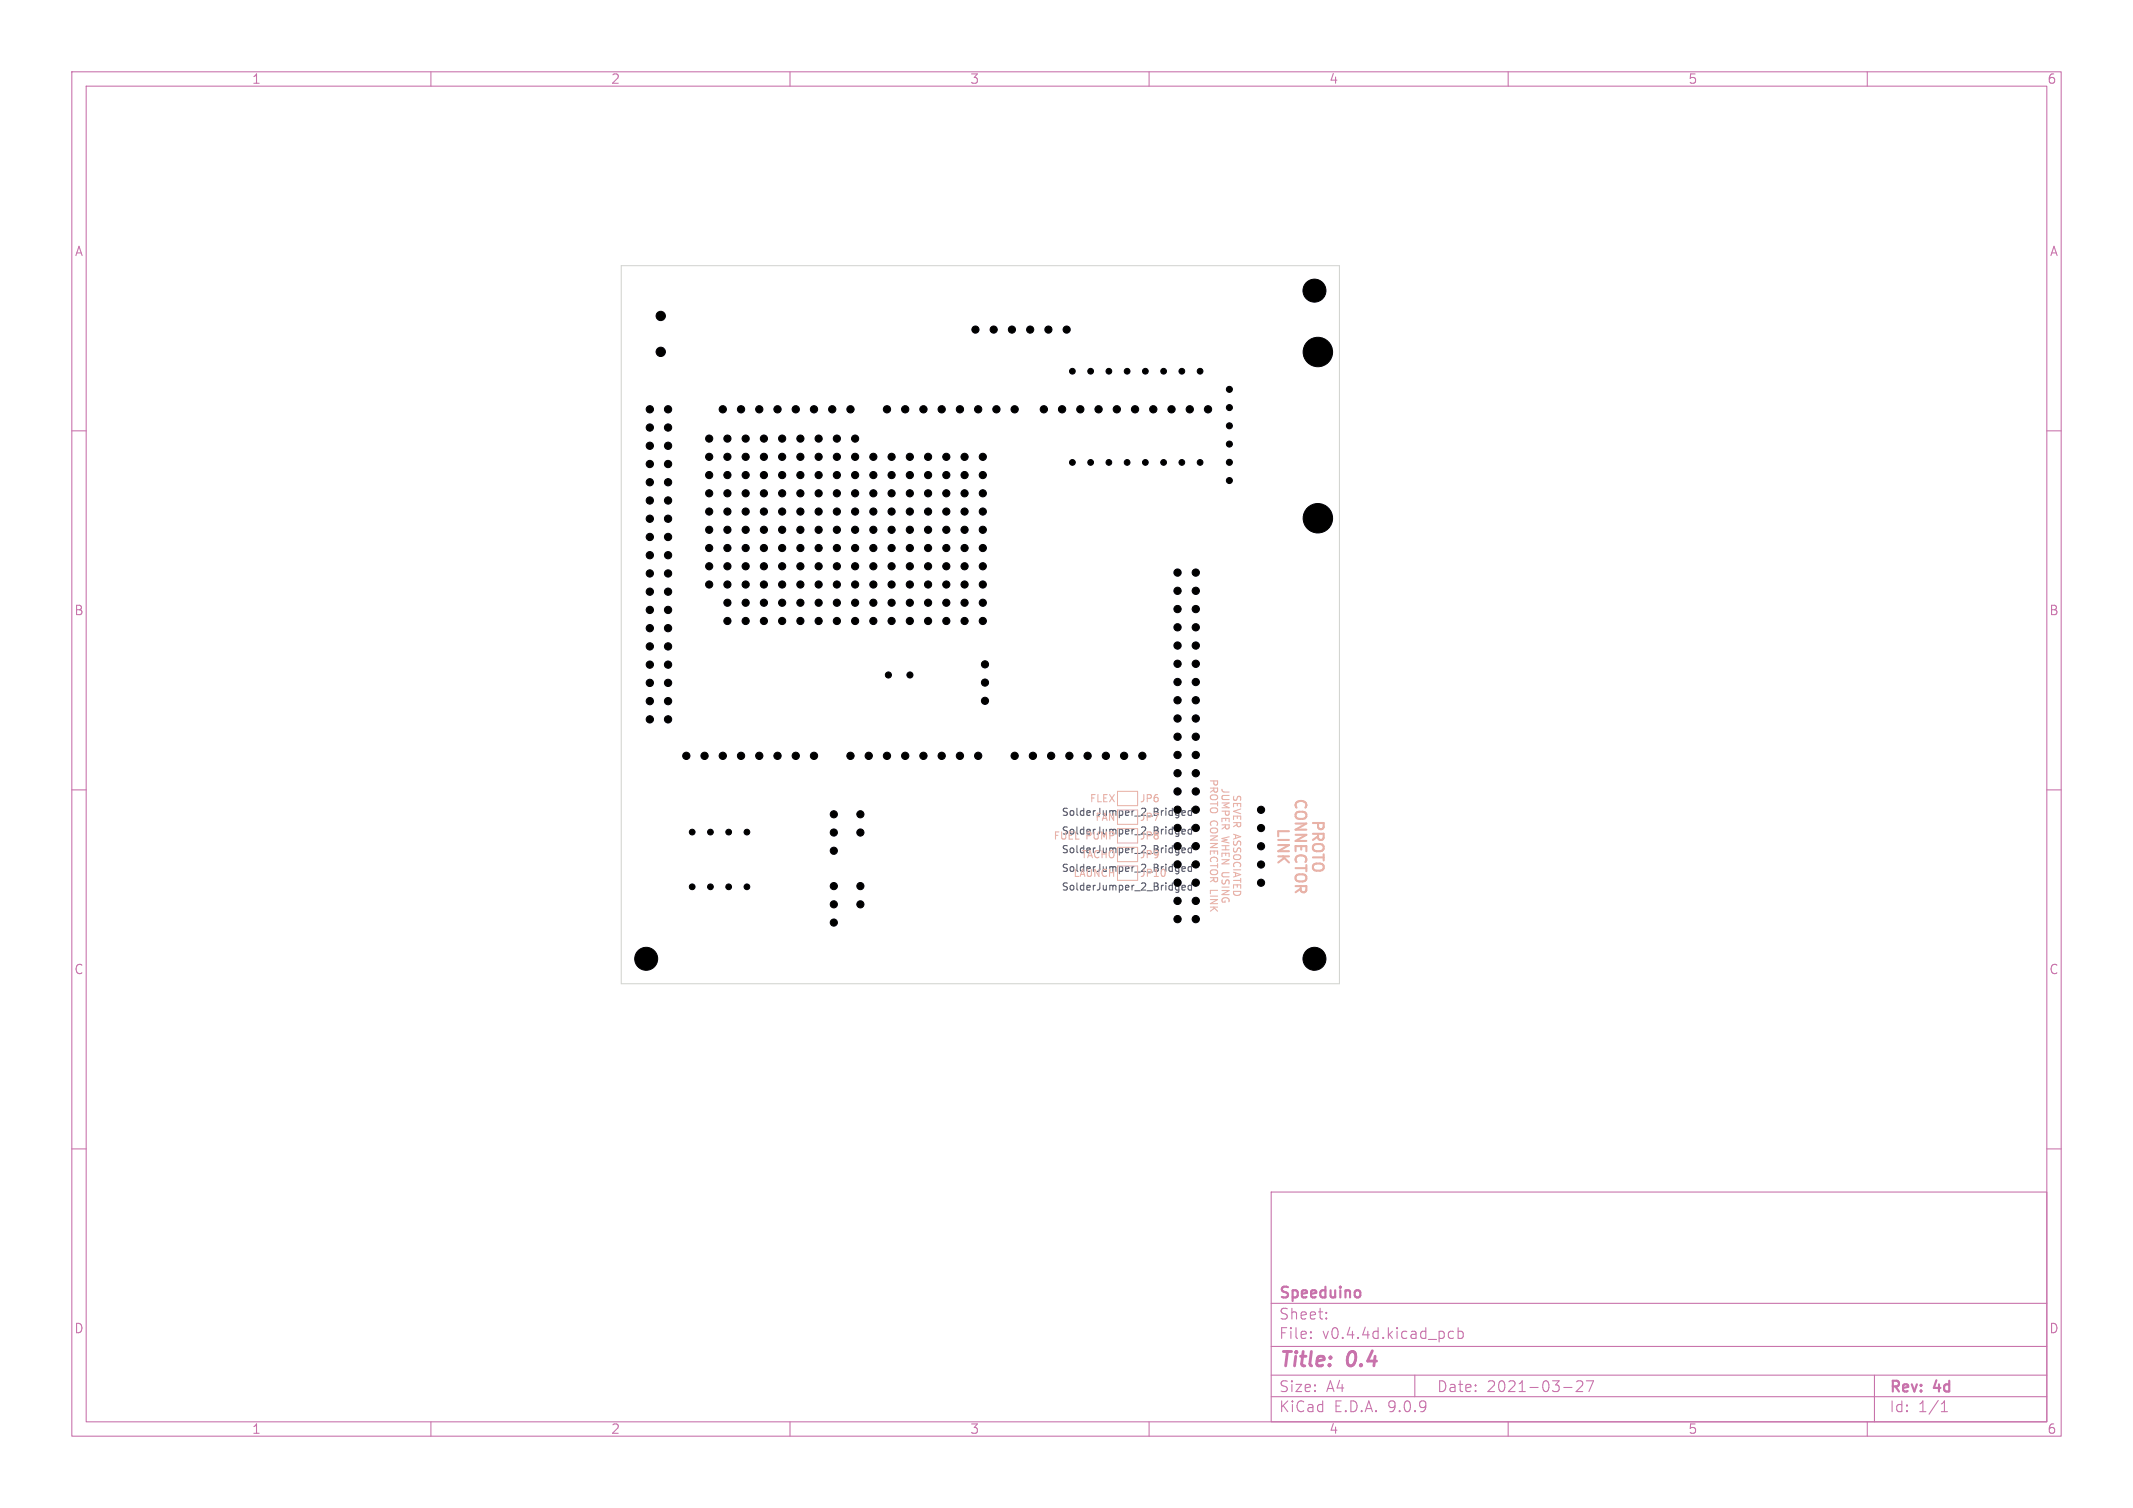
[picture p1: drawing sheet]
<svg xmlns="http://www.w3.org/2000/svg" width="297mm" height="210mm" viewBox="0 0 297 210" stroke-linecap="round" stroke-linejoin="round" font-family="sans-serif">
<defs><g id="words">
<g font-size="2.8" fill="#c872ab">
<text x="178" y="190.9">Title:</text>
<text x="187.7" y="190.9">0.4</text>
</g>
<g font-size="2.1" fill="#e8b2a7">
<text x="179.9" y="111" transform="rotate(90 179.9 111)">CONNECTOR</text>
<text x="182.3" y="114" transform="rotate(90 182.3 114)">PROTO</text>
<text x="177.5" y="115.1" transform="rotate(90 177.5 115.1)">LINK</text>
</g>
<g font-size="2.1" fill="#c872ab">
<text x="178" y="184">Sheet:</text>
<text x="178" y="181.2">Speeduino</text>
<text x="178" y="186.7">File:</text>
<text x="184.1" y="186.7">v0.4.4d.kicad_pcb</text>
<text x="178" y="196.9">KiCad</text>
<text x="178" y="194.1">Size:</text>
<text x="184.7" y="194.1">A4</text>
<text x="185.7" y="196.9">E.D.A.</text>
<text x="193.3" y="196.9">9.0.9</text>
<text x="200" y="194.1">Date:</text>
<text x="207" y="194.1">2021-03-27</text>
<text x="263" y="194.3">Rev:</text>
<text x="263" y="196.9">Id:</text>
<text x="267.1" y="196.9">1/1</text>
<text x="269.4" y="194.3">4d</text>
</g>
<g font-size="1.8" fill="#c872ab">
<text x="35" y="11.9">1</text>
<text x="85" y="11.9">2</text>
<text x="135" y="11.9">3</text>
<text x="185" y="11.9">4</text>
<text x="235" y="11.9">5</text>
<text x="285" y="11.9">6</text>
<text x="10.3" y="35.9">A</text>
<text x="285.4" y="35.9">A</text>
<text x="10.3" y="85.9">B</text>
<text x="285.3" y="85.9">B</text>
<text x="10.3" y="135.9">C</text>
<text x="285.3" y="135.9">C</text>
<text x="10.3" y="185.9">D</text>
<text x="285.3" y="185.9">D</text>
<text x="35" y="199.9">1</text>
<text x="85" y="199.9">2</text>
<text x="135" y="199.9">3</text>
<text x="185" y="199.9">4</text>
<text x="235" y="199.9">5</text>
<text x="285" y="199.9">6</text>
</g>
<g font-size="1.4" fill="#585d84">
<text x="147.7" y="113.8">SolderJumper_2_Bridged</text>
<text x="147.7" y="119">SolderJumper_2_Bridged</text>
<text x="147.7" y="116.4">SolderJumper_2_Bridged</text>
<text x="147.7" y="121.6">SolderJumper_2_Bridged</text>
<text x="147.7" y="124.2">SolderJumper_2_Bridged</text>
</g>
<g font-size="1.4" fill="#e8b2a7">
<text x="151.6" y="111.9">FLEX</text>
<text x="158.6" y="111.9">JP6</text>
<text x="168.3" y="108.4" transform="rotate(90 168.3 108.4)">PROTO CONNECTOR LINK</text>
<text x="169.9" y="109.7" transform="rotate(90 169.9 109.7)">JUMPER</text>
<text x="171.5" y="110.6" transform="rotate(90 171.5 110.6)">SEVER ASSOCIATED</text>
<text x="146.6" y="117.1">FUEL</text>
<text x="150.4" y="119.7">TACHO</text>
<text x="151.2" y="117.1">PUMP</text>
<text x="152.4" y="114.5">FAN</text>
<text x="158.6" y="117.1">JP8</text>
<text x="158.6" y="114.5">JP7</text>
<text x="158.6" y="119.7">JP9</text>
<text x="169.9" y="116.5" transform="rotate(90 169.9 116.5)">WHEN USING</text>
<text x="149.3" y="122.3">LAUNCH</text>
<text x="158.6" y="122.3">JP10</text>
</g>
</g></defs>
<g fill="none" stroke="#c872ab" stroke-width=".15">
<path d="M10 10h277v190h-277zM12 12h273v186h-273zM60 10v2M110 10v2M160 10v2M210 10v2M260 10v2M10 60h2M285 60h2M10 110h2M285 110h2M10 160h2"/>
<path d="M177 166h108v32h-108zM285 160h2M60 198v2M110 198v2M160 198v2M177 194.5h108M177 191.5h108M177 187.5h108M177 181.5h108M182.5 186.3h.1l-.1 .1M182.5 186.3v.1M182.5 185.5v.1"/>
<path d="M182.5 185.5h.1l-.1 .1M184.7 183.6v.1M184.7 183.6h-.1l.1 .1M184.7 182.8v.1M184.7 182.8h-.1l.1 .1M197 191.5v3M202.4 185.5l-.4-.1-.3 .3v.4l.1 .2 .2 .1 .4-.1M203 185.5l.5-.1 .2 .3v.4l-.1 .2-.1 .1-.5-.1M203 184.9v1.5M210 198v2M217.7 193.2h1.2M219.5 192.4l.2-.1 .5 .1a.41 .41 0 0 1 .1 .5l-.8 .9h.9"/>
<path d="M220.9 192.3h1l-.7 1.5M260 198v2M261 191.5v6.5M270.3 196.6h.9M270.3 195.5l.4-.4v1.5"/>
</g>
<path d="M189.3 179.8l.1 .2-.1 .5" fill="none" stroke="#c872ab" stroke-width=".3"/>
<g fill="none" stroke="#585d84" stroke-width=".15">
<path d="M163.9 118.1h.2M163.9 112.9h.2M163.9 115.5h.2M164.1 112.9v.8l-.1 .1-.2 .1M164.1 115.5v.8l-.1 .1-.2 .1M164.1 118.1v.8l-.1 .1-.2 .1M164.1 118.7l-.2 .1M164.1 113.5l-.2 .1M164.1 116.1l-.2 .1M164.6 118.4l.4-.1v-.2h-.3l-.1 .1v.5h.4M164.6 113.2l.4-.1v-.2h-.3l-.1 .1v.5h.4M164.6 115.8l.4-.1v-.2h-.3l-.1 .1v.5h.4"/>
<path d="M165.9 118.1h-.3l-.2 .2 .1 .4h.4M165.9 112.6v1M165.9 115.2v1M165.9 117.8v1M165.9 112.9h-.3l-.2 .2 .1 .4h.4M165.9 115.5h-.3l-.2 .2 .1 .4h.4M163.9 120.7h.2M163.9 123.3h.2M164.1 120.7v.8l-.1 .1-.2 .1M164.1 123.3v.8l-.1 .1-.2 .1M164.1 121.3l-.2 .1M164.1 123.9l-.2 .1"/>
<path d="M164.6 121l.4-.1v-.2h-.3l-.1 .1v.5h.4M164.6 123.6l.4-.1v-.2h-.3l-.1 .1v.5h.4M165.9 120.4v1M165.9 123v1M165.9 120.7h-.3l-.2 .2 .1 .4h.4M165.9 123.3h-.3l-.2 .2 .1 .4h.4"/>
</g>
<path d="M155.6 110.2h2.8v2h-2.8zM155.6 112.8h2.8v2h-2.8zM155.6 115.4h2.8v2h-2.8zM155.6 118h2.8v2h-2.8zM155.6 120.6h2.8v2h-2.8z" fill="none" stroke="#e8b2a7" stroke-width=".14"/>
<path d="M86.5 37h100v100h-100z" fill="none" stroke="#d0d2cd" stroke-width=".14"/>
<g fill="#000" stroke="#000" stroke-width=".14">
<circle cx="90.5" cy="57" r=".51"/>
<circle cx="90.5" cy="59.5" r=".51"/>
<circle cx="92" cy="44" r=".65"/>
<circle cx="92" cy="49" r=".65"/>
<circle cx="93" cy="57" r=".51"/>
<circle cx="93" cy="59.5" r=".51"/>
<circle cx="100.6" cy="57" r=".51"/>
<circle cx="103.2" cy="57" r=".51"/>
<circle cx="105.7" cy="57" r=".51"/>
<circle cx="108.3" cy="57" r=".51"/>
<circle cx="110.8" cy="57" r=".51"/>
<circle cx="113.3" cy="57" r=".51"/>
<circle cx="115.9" cy="57" r=".51"/>
<circle cx="118.4" cy="57" r=".51"/>
<circle cx="123.5" cy="57" r=".51"/>
<circle cx="126" cy="57" r=".51"/>
<circle cx="128.6" cy="57" r=".51"/>
<circle cx="131.1" cy="57" r=".51"/>
<circle cx="133.7" cy="57" r=".51"/>
<circle cx="135.8" cy="45.9" r=".5"/>
<circle cx="136.2" cy="57" r=".51"/>
<circle cx="138.4" cy="45.9" r=".5"/>
<circle cx="138.7" cy="57" r=".51"/>
<circle cx="140.9" cy="45.9" r=".5"/>
<circle cx="141.3" cy="57" r=".51"/>
<circle cx="143.4" cy="45.9" r=".5"/>
<circle cx="145.3" cy="57" r=".51"/>
<circle cx="146" cy="45.9" r=".5"/>
<circle cx="147.9" cy="57" r=".51"/>
<circle cx="148.5" cy="45.9" r=".5"/>
<circle cx="149.3" cy="51.7" r=".4"/>
<circle cx="150.4" cy="57" r=".51"/>
<circle cx="151.9" cy="51.7" r=".4"/>
<circle cx="153" cy="57" r=".51"/>
<circle cx="154.4" cy="51.7" r=".4"/>
<circle cx="155.5" cy="57" r=".51"/>
<circle cx="156.9" cy="51.7" r=".4"/>
<circle cx="158" cy="57" r=".51"/>
<circle cx="159.5" cy="51.7" r=".4"/>
<circle cx="160.6" cy="57" r=".51"/>
<circle cx="162" cy="51.7" r=".4"/>
<circle cx="163.1" cy="57" r=".51"/>
<circle cx="164.6" cy="51.7" r=".4"/>
<circle cx="165.7" cy="57" r=".51"/>
<circle cx="167.1" cy="51.7" r=".4"/>
<circle cx="168.2" cy="57" r=".51"/>
<circle cx="171.2" cy="54.2" r=".42"/>
<circle cx="171.2" cy="56.8" r=".42"/>
<circle cx="171.2" cy="59.3" r=".42"/>
<circle cx="183" cy="40.5" r="1.6"/>
<circle cx="183.5" cy="49" r="2.05"/>
<circle cx="90.5" cy="74.8" r=".51"/>
<circle cx="90.5" cy="69.7" r=".51"/>
<circle cx="90.5" cy="64.6" r=".51"/>
<circle cx="90.5" cy="67.2" r=".51"/>
<circle cx="90.5" cy="62.1" r=".51"/>
<circle cx="90.5" cy="77.3" r=".51"/>
<circle cx="90.5" cy="79.9" r=".51"/>
<circle cx="90.5" cy="72.2" r=".51"/>
<circle cx="93" cy="72.2" r=".51"/>
<circle cx="93" cy="67.2" r=".51"/>
<circle cx="93" cy="79.9" r=".51"/>
<circle cx="93" cy="69.7" r=".51"/>
<circle cx="93" cy="64.6" r=".51"/>
<circle cx="93" cy="77.3" r=".51"/>
<circle cx="93" cy="74.8" r=".51"/>
<circle cx="93" cy="62.1" r=".51"/>
<circle cx="98.7" cy="78.9" r=".5"/>
<circle cx="98.7" cy="76.3" r=".5"/>
<circle cx="98.7" cy="63.6" r=".5"/>
<circle cx="98.7" cy="73.8" r=".5"/>
<circle cx="98.7" cy="71.2" r=".5"/>
<circle cx="98.7" cy="68.7" r=".5"/>
<circle cx="98.7" cy="66.2" r=".5"/>
<circle cx="98.7" cy="61.1" r=".5"/>
<circle cx="101.3" cy="78.9" r=".5"/>
<circle cx="101.3" cy="76.3" r=".5"/>
<circle cx="101.3" cy="73.8" r=".5"/>
<circle cx="101.3" cy="61.1" r=".5"/>
<circle cx="101.3" cy="63.6" r=".5"/>
<circle cx="101.3" cy="66.2" r=".5"/>
<circle cx="101.3" cy="68.7" r=".5"/>
<circle cx="101.3" cy="71.2" r=".5"/>
<circle cx="103.8" cy="66.2" r=".5"/>
<circle cx="103.8" cy="68.7" r=".5"/>
<circle cx="103.8" cy="61.1" r=".5"/>
<circle cx="103.8" cy="71.2" r=".5"/>
<circle cx="103.8" cy="73.8" r=".5"/>
<circle cx="103.8" cy="63.6" r=".5"/>
<circle cx="103.8" cy="78.9" r=".5"/>
<circle cx="103.8" cy="76.3" r=".5"/>
<circle cx="106.4" cy="68.7" r=".5"/>
<circle cx="106.4" cy="66.2" r=".5"/>
<circle cx="106.4" cy="63.6" r=".5"/>
<circle cx="106.4" cy="71.2" r=".5"/>
<circle cx="106.4" cy="61.1" r=".5"/>
<circle cx="106.4" cy="78.9" r=".5"/>
<circle cx="106.4" cy="73.8" r=".5"/>
<circle cx="106.4" cy="76.3" r=".5"/>
<circle cx="108.9" cy="68.7" r=".5"/>
<circle cx="108.9" cy="66.2" r=".5"/>
<circle cx="108.9" cy="61.1" r=".5"/>
<circle cx="108.9" cy="73.8" r=".5"/>
<circle cx="108.9" cy="78.9" r=".5"/>
<circle cx="108.9" cy="71.2" r=".5"/>
<circle cx="108.9" cy="76.3" r=".5"/>
<circle cx="108.9" cy="63.6" r=".5"/>
<circle cx="111.4" cy="76.3" r=".5"/>
<circle cx="111.4" cy="61.1" r=".5"/>
<circle cx="111.4" cy="63.6" r=".5"/>
<circle cx="111.4" cy="66.2" r=".5"/>
<circle cx="111.4" cy="73.8" r=".5"/>
<circle cx="111.4" cy="68.7" r=".5"/>
<circle cx="111.4" cy="71.2" r=".5"/>
<circle cx="111.4" cy="78.9" r=".5"/>
<circle cx="114" cy="78.9" r=".5"/>
<circle cx="114" cy="63.6" r=".5"/>
<circle cx="114" cy="66.2" r=".5"/>
<circle cx="114" cy="61.1" r=".5"/>
<circle cx="114" cy="73.8" r=".5"/>
<circle cx="114" cy="68.7" r=".5"/>
<circle cx="114" cy="71.2" r=".5"/>
<circle cx="114" cy="76.3" r=".5"/>
<circle cx="116.5" cy="73.8" r=".5"/>
<circle cx="116.5" cy="66.2" r=".5"/>
<circle cx="116.5" cy="68.7" r=".5"/>
<circle cx="116.5" cy="71.2" r=".5"/>
<circle cx="116.5" cy="61.1" r=".5"/>
<circle cx="116.5" cy="63.6" r=".5"/>
<circle cx="116.5" cy="78.9" r=".5"/>
<circle cx="116.5" cy="76.3" r=".5"/>
<circle cx="119.1" cy="78.9" r=".5"/>
<circle cx="119.1" cy="73.8" r=".5"/>
<circle cx="119.1" cy="68.7" r=".5"/>
<circle cx="119.1" cy="71.2" r=".5"/>
<circle cx="119.1" cy="76.3" r=".5"/>
<circle cx="119.1" cy="61.1" r=".5"/>
<circle cx="119.1" cy="63.6" r=".5"/>
<circle cx="119.1" cy="66.2" r=".5"/>
<circle cx="121.6" cy="73.8" r=".5"/>
<circle cx="121.6" cy="63.6" r=".5"/>
<circle cx="121.6" cy="68.7" r=".5"/>
<circle cx="121.6" cy="71.2" r=".5"/>
<circle cx="121.6" cy="78.9" r=".5"/>
<circle cx="121.6" cy="76.3" r=".5"/>
<circle cx="121.6" cy="66.2" r=".5"/>
<circle cx="124.1" cy="68.7" r=".5"/>
<circle cx="124.1" cy="71.2" r=".5"/>
<circle cx="124.1" cy="63.6" r=".5"/>
<circle cx="124.1" cy="66.2" r=".5"/>
<circle cx="124.1" cy="76.3" r=".5"/>
<circle cx="124.1" cy="73.8" r=".5"/>
<circle cx="124.1" cy="78.9" r=".5"/>
<circle cx="126.7" cy="76.3" r=".5"/>
<circle cx="126.7" cy="63.6" r=".5"/>
<circle cx="126.7" cy="66.2" r=".5"/>
<circle cx="126.7" cy="68.7" r=".5"/>
<circle cx="126.7" cy="71.2" r=".5"/>
<circle cx="126.7" cy="78.9" r=".5"/>
<circle cx="126.7" cy="73.8" r=".5"/>
<circle cx="129.2" cy="73.8" r=".5"/>
<circle cx="129.2" cy="76.3" r=".5"/>
<circle cx="129.2" cy="78.9" r=".5"/>
<circle cx="129.2" cy="63.6" r=".5"/>
<circle cx="129.2" cy="71.2" r=".5"/>
<circle cx="129.2" cy="68.7" r=".5"/>
<circle cx="129.2" cy="66.2" r=".5"/>
<circle cx="131.8" cy="63.6" r=".5"/>
<circle cx="131.8" cy="68.7" r=".5"/>
<circle cx="131.8" cy="71.2" r=".5"/>
<circle cx="131.8" cy="73.8" r=".5"/>
<circle cx="131.8" cy="76.3" r=".5"/>
<circle cx="131.8" cy="66.2" r=".5"/>
<circle cx="131.8" cy="78.9" r=".5"/>
<circle cx="134.3" cy="71.2" r=".5"/>
<circle cx="134.3" cy="63.6" r=".5"/>
<circle cx="134.3" cy="73.8" r=".5"/>
<circle cx="134.3" cy="66.2" r=".5"/>
<circle cx="134.3" cy="78.9" r=".5"/>
<circle cx="134.3" cy="68.7" r=".5"/>
<circle cx="134.3" cy="76.3" r=".5"/>
<circle cx="136.8" cy="78.9" r=".5"/>
<circle cx="136.8" cy="63.6" r=".5"/>
<circle cx="136.8" cy="66.2" r=".5"/>
<circle cx="136.8" cy="73.8" r=".5"/>
<circle cx="136.8" cy="76.3" r=".5"/>
<circle cx="136.8" cy="68.7" r=".5"/>
<circle cx="136.8" cy="71.2" r=".5"/>
<circle cx="149.3" cy="64.4" r=".4"/>
<circle cx="151.9" cy="64.4" r=".4"/>
<circle cx="154.4" cy="64.4" r=".4"/>
<circle cx="156.9" cy="64.4" r=".4"/>
<circle cx="159.5" cy="64.4" r=".4"/>
<circle cx="162" cy="64.4" r=".4"/>
<circle cx="164" cy="79.7" r=".51"/>
<circle cx="164.6" cy="64.4" r=".4"/>
<circle cx="166.5" cy="79.7" r=".51"/>
<circle cx="167.1" cy="64.4" r=".4"/>
<circle cx="171.2" cy="64.4" r=".42"/>
<circle cx="171.2" cy="61.8" r=".42"/>
<circle cx="171.2" cy="66.9" r=".42"/>
<circle cx="183.5" cy="72.2" r="2.05"/>
<circle cx="90.5" cy="82.4" r=".51"/>
<circle cx="90.5" cy="90" r=".51"/>
<circle cx="90.5" cy="87.5" r=".51"/>
<circle cx="90.5" cy="84.9" r=".51"/>
<circle cx="90.5" cy="92.6" r=".51"/>
<circle cx="90.5" cy="95.1" r=".51"/>
<circle cx="90.5" cy="97.6" r=".51"/>
<circle cx="93" cy="97.6" r=".51"/>
<circle cx="93" cy="84.9" r=".51"/>
<circle cx="93" cy="82.4" r=".51"/>
<circle cx="93" cy="87.5" r=".51"/>
<circle cx="93" cy="90" r=".51"/>
<circle cx="93" cy="95.1" r=".51"/>
<circle cx="93" cy="92.6" r=".51"/>
<circle cx="98.7" cy="81.4" r=".5"/>
<circle cx="101.3" cy="86.5" r=".5"/>
<circle cx="101.3" cy="81.4" r=".5"/>
<circle cx="101.3" cy="83.9" r=".5"/>
<circle cx="103.8" cy="83.9" r=".5"/>
<circle cx="103.8" cy="81.4" r=".5"/>
<circle cx="103.8" cy="86.5" r=".5"/>
<circle cx="106.4" cy="81.4" r=".5"/>
<circle cx="106.4" cy="83.9" r=".5"/>
<circle cx="106.4" cy="86.5" r=".5"/>
<circle cx="108.9" cy="81.4" r=".5"/>
<circle cx="108.9" cy="83.9" r=".5"/>
<circle cx="108.9" cy="86.5" r=".5"/>
<circle cx="111.4" cy="81.4" r=".5"/>
<circle cx="111.4" cy="83.9" r=".5"/>
<circle cx="111.4" cy="86.5" r=".5"/>
<circle cx="114" cy="86.5" r=".5"/>
<circle cx="114" cy="81.4" r=".5"/>
<circle cx="114" cy="83.9" r=".5"/>
<circle cx="116.5" cy="81.4" r=".5"/>
<circle cx="116.5" cy="86.5" r=".5"/>
<circle cx="116.5" cy="83.9" r=".5"/>
<circle cx="119.1" cy="86.5" r=".5"/>
<circle cx="119.1" cy="81.4" r=".5"/>
<circle cx="119.1" cy="83.9" r=".5"/>
<circle cx="121.6" cy="81.4" r=".5"/>
<circle cx="121.6" cy="83.9" r=".5"/>
<circle cx="121.6" cy="86.5" r=".5"/>
<circle cx="123.7" cy="94" r=".43"/>
<circle cx="124.1" cy="83.9" r=".5"/>
<circle cx="124.1" cy="86.5" r=".5"/>
<circle cx="124.1" cy="81.4" r=".5"/>
<circle cx="126.7" cy="83.9" r=".5"/>
<circle cx="126.7" cy="81.4" r=".5"/>
<circle cx="126.7" cy="86.5" r=".5"/>
<circle cx="126.7" cy="94" r=".43"/>
<circle cx="129.2" cy="86.5" r=".5"/>
<circle cx="129.2" cy="83.9" r=".5"/>
<circle cx="129.2" cy="81.4" r=".5"/>
<circle cx="131.8" cy="86.5" r=".5"/>
<circle cx="131.8" cy="81.4" r=".5"/>
<circle cx="131.8" cy="83.9" r=".5"/>
<circle cx="134.3" cy="83.9" r=".5"/>
<circle cx="134.3" cy="81.4" r=".5"/>
<circle cx="134.3" cy="86.5" r=".5"/>
<circle cx="136.8" cy="83.9" r=".5"/>
<circle cx="136.8" cy="86.5" r=".5"/>
<circle cx="136.8" cy="81.4" r=".5"/>
<circle cx="137.2" cy="95.1" r=".5"/>
<circle cx="137.2" cy="92.5" r=".5"/>
<circle cx="137.2" cy="97.6" r=".5"/>
<circle cx="164" cy="89.9" r=".51"/>
<circle cx="164" cy="82.3" r=".51"/>
<circle cx="164" cy="95" r=".51"/>
<circle cx="164" cy="87.4" r=".51"/>
<circle cx="164" cy="97.5" r=".51"/>
<circle cx="164" cy="92.4" r=".51"/>
<circle cx="164" cy="84.8" r=".51"/>
<circle cx="166.5" cy="92.4" r=".51"/>
<circle cx="166.5" cy="87.4" r=".51"/>
<circle cx="166.5" cy="89.9" r=".51"/>
<circle cx="166.5" cy="84.8" r=".51"/>
<circle cx="166.5" cy="95" r=".51"/>
<circle cx="166.5" cy="82.3" r=".51"/>
<circle cx="166.5" cy="97.5" r=".51"/>
<circle cx="90.5" cy="100.2" r=".51"/>
<circle cx="93" cy="100.2" r=".51"/>
<circle cx="95.6" cy="105.3" r=".51"/>
<circle cx="96.4" cy="115.9" r=".4"/>
<circle cx="98.1" cy="105.3" r=".51"/>
<circle cx="98.9" cy="115.9" r=".4"/>
<circle cx="100.6" cy="105.3" r=".51"/>
<circle cx="101.5" cy="115.9" r=".4"/>
<circle cx="103.2" cy="105.3" r=".51"/>
<circle cx="104" cy="115.9" r=".4"/>
<circle cx="105.7" cy="105.3" r=".51"/>
<circle cx="108.3" cy="105.3" r=".51"/>
<circle cx="110.8" cy="105.3" r=".51"/>
<circle cx="113.3" cy="105.3" r=".51"/>
<circle cx="116.1" cy="115.9" r=".5"/>
<circle cx="116.1" cy="113.4" r=".5"/>
<circle cx="116.1" cy="118.5" r=".5"/>
<circle cx="118.4" cy="105.3" r=".51"/>
<circle cx="119.8" cy="113.4" r=".5"/>
<circle cx="119.8" cy="115.9" r=".5"/>
<circle cx="121" cy="105.3" r=".51"/>
<circle cx="123.5" cy="105.3" r=".51"/>
<circle cx="126" cy="105.3" r=".51"/>
<circle cx="128.6" cy="105.3" r=".51"/>
<circle cx="131.1" cy="105.3" r=".51"/>
<circle cx="133.7" cy="105.3" r=".51"/>
<circle cx="136.2" cy="105.3" r=".51"/>
<circle cx="141.3" cy="105.3" r=".51"/>
<circle cx="143.8" cy="105.3" r=".51"/>
<circle cx="146.4" cy="105.3" r=".51"/>
<circle cx="148.9" cy="105.3" r=".51"/>
<circle cx="151.4" cy="105.3" r=".51"/>
<circle cx="154" cy="105.3" r=".51"/>
<circle cx="156.5" cy="105.3" r=".51"/>
<circle cx="159.1" cy="105.3" r=".51"/>
<circle cx="164" cy="117.8" r=".51"/>
<circle cx="164" cy="115.3" r=".51"/>
<circle cx="164" cy="107.7" r=".51"/>
<circle cx="164" cy="102.6" r=".51"/>
<circle cx="164" cy="110.2" r=".51"/>
<circle cx="164" cy="112.8" r=".51"/>
<circle cx="164" cy="100.1" r=".51"/>
<circle cx="164" cy="105.1" r=".51"/>
<circle cx="166.5" cy="105.1" r=".51"/>
<circle cx="166.5" cy="107.7" r=".51"/>
<circle cx="166.5" cy="115.3" r=".51"/>
<circle cx="166.5" cy="102.6" r=".51"/>
<circle cx="166.5" cy="110.2" r=".51"/>
<circle cx="166.5" cy="112.8" r=".51"/>
<circle cx="166.5" cy="100.1" r=".51"/>
<circle cx="166.5" cy="117.8" r=".51"/>
<circle cx="175.6" cy="115.3" r=".5"/>
<circle cx="175.6" cy="117.9" r=".5"/>
<circle cx="175.6" cy="112.8" r=".5"/>
<circle cx="90" cy="133.5" r="1.6"/>
<circle cx="96.4" cy="123.5" r=".4"/>
<circle cx="98.9" cy="123.5" r=".4"/>
<circle cx="101.5" cy="123.5" r=".4"/>
<circle cx="104" cy="123.5" r=".4"/>
<circle cx="116.1" cy="123.4" r=".5"/>
<circle cx="116.1" cy="125.9" r=".5"/>
<circle cx="116.1" cy="128.5" r=".5"/>
<circle cx="119.8" cy="125.9" r=".5"/>
<circle cx="119.8" cy="123.4" r=".5"/>
<circle cx="164" cy="128" r=".51"/>
<circle cx="164" cy="120.4" r=".51"/>
<circle cx="164" cy="122.9" r=".51"/>
<circle cx="164" cy="125.5" r=".51"/>
<circle cx="166.5" cy="128" r=".51"/>
<circle cx="166.5" cy="125.5" r=".51"/>
<circle cx="166.5" cy="120.4" r=".51"/>
<circle cx="166.5" cy="122.9" r=".51"/>
<circle cx="175.6" cy="122.9" r=".5"/>
<circle cx="175.6" cy="120.4" r=".5"/>
<circle cx="183" cy="133.5" r="1.6"/>
</g>
<use href="#words"/>
</svg>
